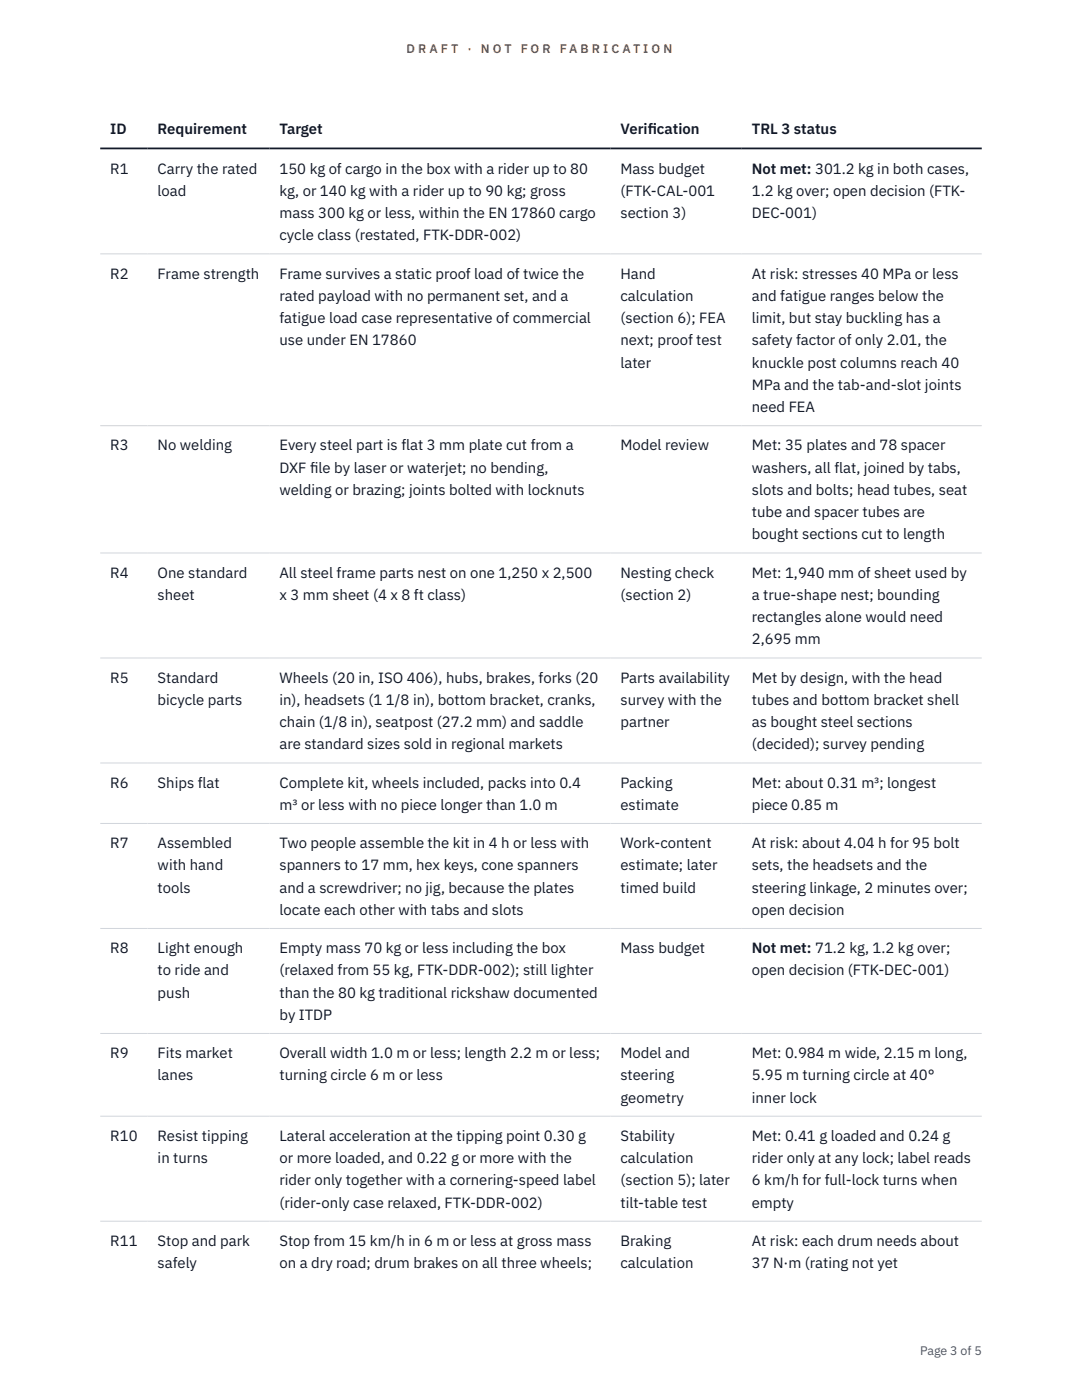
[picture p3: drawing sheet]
<svg xmlns="http://www.w3.org/2000/svg" width="216mm" height="279mm" viewBox="0 0 216 279" stroke-linecap="round" stroke-linejoin="round" font-family="sans-serif">
<defs><g id="words">
<g font-size="3" fill="#111827">
<text x="22" y="26.8">ID</text>
<text x="31.5" y="26.8">Requirement</text>
<text x="55.8" y="26.8">Target</text>
<text x="123.8" y="26.8">Verif</text>
<text x="129.2" y="26.8">ication</text>
<text x="150" y="26.8">TRL 3 status</text>
<text x="22" y="34.6">R1</text>
<text x="31.5" y="34.6">Carry the rated</text>
<text x="55.8" y="34.6">150 kg of cargo in the box with a rider up to 80</text>
<text x="123.8" y="34.6">Mass budget</text>
<text x="150" y="34.6">Not met: 301.2 kg in both cases,</text>
<text x="31.5" y="39.1">load</text>
<text x="55.8" y="39.1">kg, or 140 kg with a rider up to 90 kg; gross</text>
<text x="123.8" y="39.1">(FTK-CAL-001</text>
<text x="150" y="39.1">1.2 kg over; open decision (FTK-</text>
<text x="55.8" y="43.5">mass 300 kg or less, within the EN 17860 cargo</text>
<text x="55.8" y="48">cycle class (restated, FTK-DDR-002)</text>
<text x="123.8" y="43.5">section 3)</text>
<text x="150" y="43.5">DEC-001)</text>
<text x="22" y="55.6">R2</text>
<text x="31.5" y="55.6">Frame strength</text>
<text x="55.8" y="55.6">Frame survives a static proof load of twice the</text>
<text x="123.8" y="55.6">Hand</text>
<text x="150" y="55.6">At risk: stresses 40 MPa or less</text>
<text x="55.8" y="60">rated payload with no permanent set, and a</text>
<text x="55.8" y="64.5">fatigue load case representative of commercial</text>
<text x="123.8" y="60">calculation</text>
<text x="123.8" y="64.5">(section 6); FEA</text>
<text x="150" y="60">and fatigue ranges below the</text>
<text x="150" y="64.5">limit, but stay buckling has a</text>
<text x="55.8" y="68.9">use under EN 17860</text>
<text x="123.8" y="68.9">next; proof test</text>
<text x="150" y="68.9">safety factor of only 2.01, the</text>
<text x="123.8" y="73.4">later</text>
<text x="150" y="73.4">knuckle post columns reach 40</text>
<text x="150" y="77.8">MPa and the tab-and-slot joints</text>
<text x="150" y="82.3">need FEA</text>
<text x="22" y="89.9">R3</text>
<text x="31.5" y="89.9">No welding</text>
<text x="55.8" y="89.9">Every steel part is flat 3 mm plate cut from a</text>
<text x="123.8" y="89.9">Model review</text>
<text x="150" y="89.9">Met: 35 plates and 78 spacer</text>
<text x="55.8" y="94.3">DXF f</text>
<text x="61.9" y="94.3">ile by laser or waterjet; no bending,</text>
<text x="150" y="94.3">washers, all flat, joined by tabs,</text>
<text x="55.8" y="98.8">welding or brazing; joints bolted with locknuts</text>
<text x="150" y="98.8">slots and bolts; head tubes, seat</text>
<text x="150" y="103.2">tube and spacer tubes are</text>
<text x="150" y="107.7">bought sections cut to length</text>
<text x="22" y="115.3">R4</text>
<text x="31.5" y="115.3">One standard</text>
<text x="31.5" y="119.7">sheet</text>
<text x="55.8" y="115.3">All steel frame parts nest on one 1,250 x 2,500</text>
<text x="55.8" y="119.7">x 3 mm sheet (4 x 8 ft class)</text>
<text x="123.8" y="115.3">Nesting check</text>
<text x="123.8" y="119.7">(section 2)</text>
<text x="150" y="115.3">Met: 1,940 mm of sheet used by</text>
<text x="150" y="119.7">a true-shape nest; bounding</text>
<text x="150" y="124.2">rectangles alone would need</text>
<text x="150" y="128.6">2,695 mm</text>
<text x="22" y="136.2">R5</text>
<text x="31.5" y="136.2">Standard</text>
<text x="55.8" y="136.2">Wheels (20 in, ISO 406), hubs, brakes, forks (20</text>
<text x="123.8" y="136.2">Parts availability</text>
<text x="150" y="136.2">Met by design, with the head</text>
<text x="31.5" y="140.7">bicycle parts</text>
<text x="55.8" y="140.7">in), headsets (1 1/8 in), bottom bracket, cranks,</text>
<text x="123.8" y="140.7">survey with the</text>
<text x="150" y="140.7">tubes and bottom bracket shell</text>
<text x="55.8" y="145.1">chain (1/8 in), seatpost (27.2 mm) and saddle</text>
<text x="55.8" y="149.6">are standard sizes sold in regional markets</text>
<text x="123.8" y="145.1">partner</text>
<text x="150" y="145.1">as bought steel sections</text>
<text x="150" y="149.6">(decided); survey pending</text>
<text x="22" y="157.2">R6</text>
<text x="31.5" y="157.2">Ships flat</text>
<text x="55.8" y="157.2">Complete kit, wheels included, packs into 0.4</text>
<text x="55.8" y="161.6">m³ or less with no piece longer than 1.0 m</text>
<text x="123.8" y="157.2">Packing</text>
<text x="123.8" y="161.6">estimate</text>
<text x="150" y="157.2">Met: about 0.31 m³; longest</text>
<text x="150" y="161.6">piece 0.85 m</text>
<text x="22" y="169.3">R7</text>
<text x="31.5" y="169.3">Assembled</text>
<text x="31.5" y="173.7">with hand</text>
<text x="55.8" y="169.3">Two people assemble the kit in 4 h or less with</text>
<text x="55.8" y="173.7">spanners to 17 mm, hex keys, cone spanners</text>
<text x="123.8" y="169.3">Work-content</text>
<text x="123.8" y="173.7">estimate; later</text>
<text x="150" y="169.3">At risk: about 4.04 h for 95 bolt</text>
<text x="150" y="173.7">sets, the headsets and the</text>
<text x="31.5" y="178.1">tools</text>
<text x="55.8" y="178.1">and a screwdriver; no jig, because the plates</text>
<text x="123.8" y="178.1">timed build</text>
<text x="150" y="178.1">steering linkage, 2 minutes over;</text>
<text x="55.8" y="182.6">locate each other with tabs and slots</text>
<text x="150" y="182.6">open decision</text>
<text x="22" y="190.2">R8</text>
<text x="31.5" y="190.2">Light enough</text>
<text x="55.8" y="190.2">Empty mass 70 kg or less including the box</text>
<text x="123.8" y="190.2">Mass budget</text>
<text x="150" y="190.2">Not met: 71.2 kg, 1.2 kg over;</text>
<text x="31.5" y="194.7">to ride and</text>
<text x="55.8" y="194.7">(relaxed from 55 kg, FTK-DDR-002); still lighter</text>
<text x="150" y="194.7">open decision (FTK-DEC-001)</text>
<text x="31.5" y="199.1">push</text>
<text x="55.8" y="199.1">than the 80 kg traditional rickshaw documented</text>
<text x="55.8" y="203.6">by ITDP</text>
<text x="22" y="211.2">R9</text>
<text x="31.5" y="211.2">Fits market</text>
<text x="31.5" y="215.6">lanes</text>
<text x="55.8" y="211.2">Overall width 1.0 m or less; length 2.2 m or less;</text>
<text x="55.8" y="215.6">turning circle 6 m or less</text>
<text x="123.8" y="211.2">Model and</text>
<text x="123.8" y="215.6">steering</text>
<text x="150" y="211.2">Met: 0.984 m wide, 2.15 m long,</text>
<text x="150" y="215.6">5.95 m turning circle at 40°</text>
<text x="123.8" y="220.1">geometry</text>
<text x="150" y="220.1">inner lock</text>
<text x="22" y="227.7">R10</text>
<text x="31.5" y="227.7">Resist tipping</text>
<text x="55.8" y="227.7">Lateral acceleration at the tipping point 0.30 g</text>
<text x="123.8" y="227.7">Stability</text>
<text x="150" y="227.7">Met: 0.41 g loaded and 0.24 g</text>
<text x="31.5" y="232.1">in turns</text>
<text x="55.8" y="232.1">or more loaded, and 0.22 g or more with the</text>
<text x="123.8" y="232.1">calculation</text>
<text x="150" y="232.1">rider only at any lock; label reads</text>
<text x="55.8" y="236.6">rider only together with a cornering-speed label</text>
<text x="123.8" y="236.6">(section 5); later</text>
<text x="150" y="236.6">6 km/h for full-lock turns when</text>
<text x="55.8" y="241">(rider-only case relaxed, FTK-DDR-002)</text>
<text x="123.8" y="241">tilt-table test</text>
<text x="150" y="241">empty</text>
<text x="22" y="248.6">R11</text>
<text x="31.5" y="248.6">Stop and park</text>
<text x="55.8" y="248.6">Stop from 15 km/h in 6 m or less at gross mass</text>
<text x="123.8" y="248.6">Braking</text>
<text x="150" y="248.6">At risk: each drum needs about</text>
<text x="31.5" y="253.1">safely</text>
<text x="55.8" y="253.1">on a dry road; drum brakes on all three wheels;</text>
<text x="123.8" y="253.1">calculation</text>
<text x="150" y="253.1">37 N·m (rating not yet</text>
</g>
<g font-size="2.5" fill="#b45309">
<text x="81.1" y="10.5">D R A F T</text>
<text x="93.3" y="10.5">·</text>
<text x="95.9" y="10.5">N O T</text>
<text x="103.9" y="10.5">F O R</text>
<text x="111.7" y="10.5">F A B R I C A T I O N</text>
</g>
<text font-size="2.5" fill="#4b5563" x="183.6" y="270.3">Page 3 of 5</text>
</g></defs>
<path d="M20 50.7h175.9M20 85h175.9M20 110.4h175.9M20 131.3h175.9M20 152.3h175.9M20 164.3h175.9M20 185.3h175.9M20 206.3h175.9M20 222.8h175.9M20 243.7h175.9" fill="none" stroke="#d1d5db" stroke-width=".2"/>
<path d="M20 29.6h175.9" fill="none" stroke="#111827" stroke-width=".35"/>
<use href="#words"/>
</svg>
